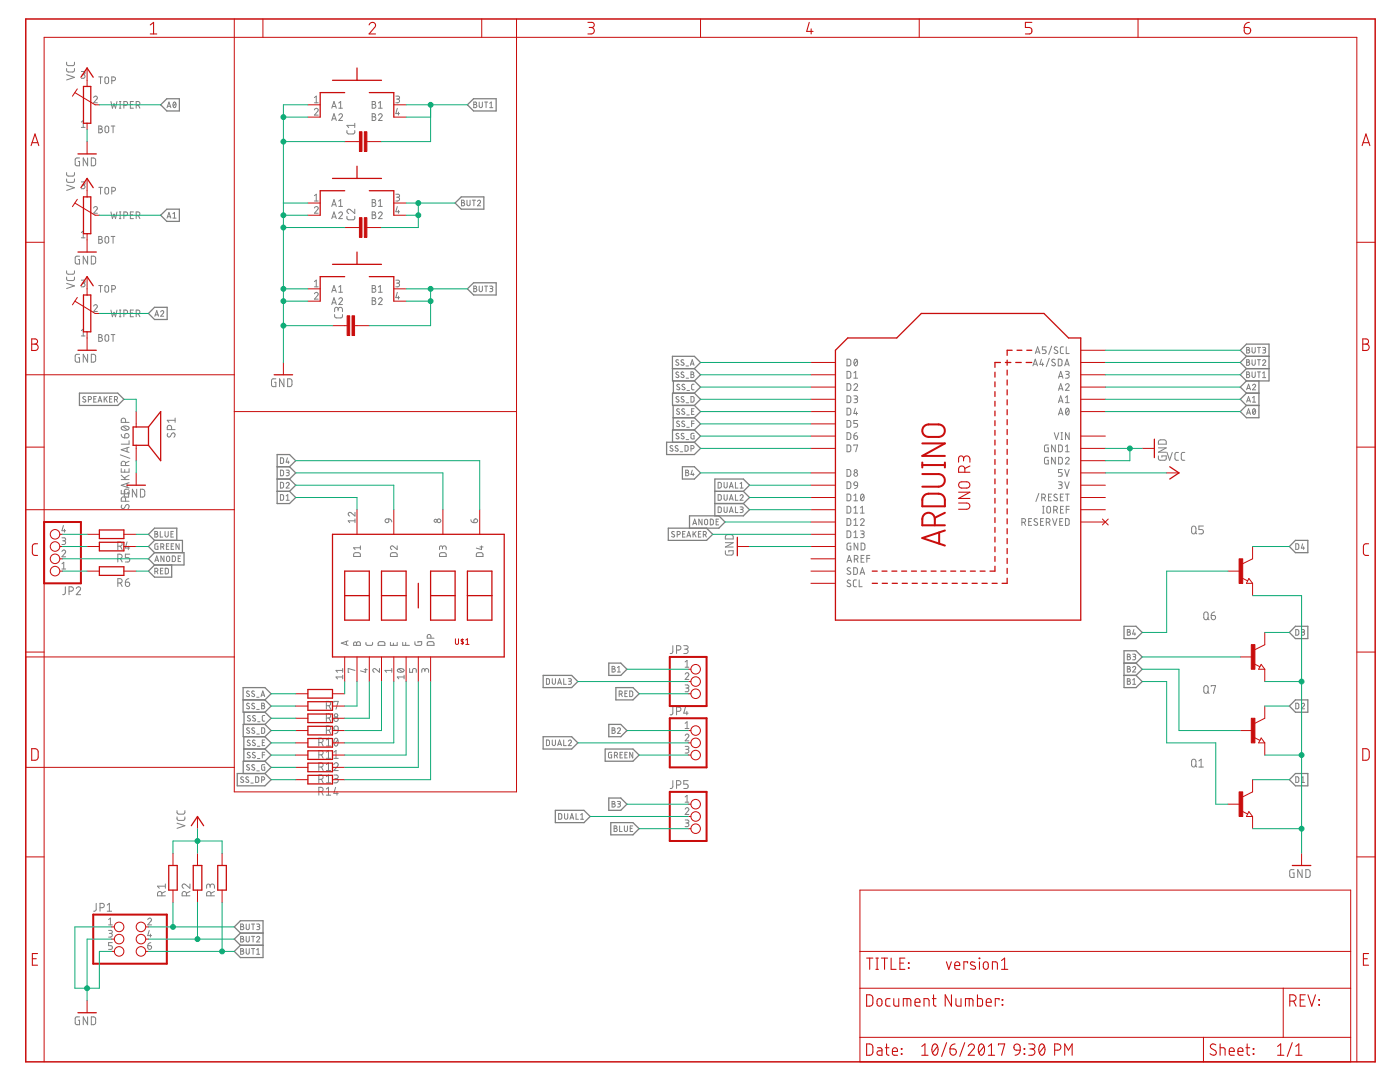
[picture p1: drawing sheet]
<svg xmlns="http://www.w3.org/2000/svg" width="279mm" height="216mm" viewBox="0 0 279 216" stroke-linecap="round" stroke-linejoin="round" font-family="sans-serif">
<g fill="none" stroke="#808080" stroke-width=".2">
<path d="M13.3 13.7v.4l.4 .3 .9-.1 .2-.2 .1-.4M13.3 12.4v.5l.4 .2h.9l.2-.2 .1-.5M13.3 14.9l1.6 .5-1.6 .6M16.2 14.3h.5l.3 .2-.2 .3-.4 .1M16.6 14.9a.37 .37 0 0 1 .4 .4 .37 .37 0 0 1-.4 .3h-.4M18.7 19.5a.37 .37 0 0 1 .5-.3 .37 .37 0 0 1 .1 .6l-.6 .7h.7M19.7 15.3h.7M20.1 15.3v1.4M21 15.5l.3-.2 .3 .2 .1 .8a.37 .37 0 0 1-.4 .4 .37 .37 0 0 1-.4-.4zM22.3 16.1h.4a.38 .38 0 0 0 .4-.4 .38 .38 0 0 0-.4-.4h-.4v1.4M62.8 19.5l.3-.3v1.3M79 19.2h.6l.1 .2-.1 .3-.5 .1"/>
<path d="M79.4 19.8a.37 .37 0 0 1 .3 .3 .37 .37 0 0 1-.3 .4h-.4M13.3 35.7v.5l.4 .2h.9l.2-.2 .1-.5M13.3 34.4v.5l.4 .2h.9l.2-.2 .1-.5M13.3 36.9l1.6 .6-1.6 .5M15.9 31.5h-.7l-.2 .2v1l.2 .4h.7v-.9h-.3M16.2 36.3h.5l.3 .2-.2 .4h-.4M16.2 24.4l.4-.3v1.3M16.2 25.4h.8M16.6 36.9a.37 .37 0 0 1 .4 .4 .37 .37 0 0 1-.4 .4h-.4M17.5 31.5v1.6l-.9-1.6v1.6M18.2 31.5l.6 .1 .3 .2v1l-.3 .3h-.6zM19.7 25.1l.6 .2 .1 .2-.3 .2a.38 .38 0 0 1 .3 .4 .38 .38 0 0 1-.3 .4h-.4z"/>
<path d="M19.7 25.7h.4M19.7 37.4h.7M20.1 37.4v1.3M21 37.5l.3-.1 .3 .1 .1 .9a.37 .37 0 0 1-.4 .3 .37 .37 0 0 1-.4-.3zM21.1 25.3l.2-.2 .3 .2 .1 .8a.37 .37 0 0 1-.4 .4 .37 .37 0 0 1-.3-.4zM22.1 20.3l.3 1.3 .4-.9 .3 .9 .2-1.3M22.2 25.1h.7M22.3 38.1h.4a.38 .38 0 0 0 .4-.3 .38 .38 0 0 0-.4-.4h-.4v1.3M22.6 25.1v1.4M23.8 21.6h.3M23.8 20.3h.3M24 20.3v1.3"/>
<path d="M24.7 21h.4a.37 .37 0 0 0 .4-.4 .37 .37 0 0 0-.4-.3h-.4v1.3M26 20.8h.5M26.6 20.3h-.6v1.3h.6M27.2 21h.3a.37 .37 0 0 0 .4-.4 .37 .37 0 0 0-.4-.3h-.3v1.3M27.6 21l.3 .6M33.3 21.5l.4-1.1 .4 1.1M33.4 21.2h.6M34.6 20.4h.2a.6 .6 0 0 1 .3 .5 .6 .6 0 0 1-.4 .6l-.2-.6zM35.1 20.6l-.5 .6M62.8 21.9a.37 .37 0 0 1 .5-.3 .37 .37 0 0 1 .1 .6l-.6 .8h.7M62.8 20.5h.7M62.8 39.1l.3-.3v1.3"/>
<path d="M66.2 24l.5-1.3 .4 1.3M66.2 21.6l.5-1.3 .4 1.3M66.3 23.7h.7M66.3 21.3h.7M67.6 23a.37 .37 0 0 1 .5-.3 .37 .37 0 0 1 .1 .6l-.6 .7h.7M67.6 21.6h.7M67.6 20.6l.4-.3v1.3M69.2 26l.1 .5 .3 .2h1l.2-.2v-.5M70.8 24.6v.9M70.8 25h-1.6l.4 .5M74.3 20.3l.6 .1v.3l-.2 .1a.37 .37 0 0 1 .3 .4 .37 .37 0 0 1-.3 .4h-.4zM74.3 22.7l.6 .1v.4l-.2 .1a.37 .37 0 0 1 .3 .4 .37 .37 0 0 1-.3 .3h-.4z"/>
<path d="M74.3 39.8l.6 .1v.4l-.2 .1a.38 .38 0 0 1 .3 .4 .38 .38 0 0 1-.3 .4h-.4zM74.3 20.8h.4M74.3 23.3h.4M75.5 23a.37 .37 0 0 1 .6-.3 .37 .37 0 0 1 .1 .6l-.7 .7h.8M75.5 21.6h.8M75.5 20.6l.4-.3v1.3M79 38.8h.6l.1 .2-.1 .3h-.5M79.3 21.6l-.3 1.1h.7M79.4 39.3a.38 .38 0 0 1 .3 .4 .38 .38 0 0 1-.3 .4h-.4M79.5 22.4v.6M92.1 39.9l.4 .1 .2 .1-.3 .3 .3 .3-.1 .3-.5 .1zM93.2 39.9v1l.2 .2 .4-.2v-1"/>
<path d="M94.3 39.9h.6M94.6 20.4h.5v.4h-.2l.3 .3-.2 .4h-.4zM94.6 20.8h.3M94.6 39.9v1.2M95.6 20.4v.8l.3 .3 .3-.2 .1-.9M96.7 20.4h.6M97 20.4v1.1M97.7 21.5h.7M97.7 20.6l.3-.2v1.1M13.3 55.3v.5l.4 .2h.9l.2-.2 .1-.5M13.3 54v.5l.4 .2h.9l.2-.2 .1-.5M13.3 56.5l1.6 .5-1.6 .6"/>
<path d="M15.9 51.1h-.7l-.2 .2v1l.2 .3 .7 .1v-.9h-.3M16.2 55.9h.6l.2 .2-.2 .4h-.4M16.2 46.4l.4-.3v1.4M16.2 47.5h.8M16.6 56.5a.37 .37 0 0 1 .4 .4 .37 .37 0 0 1-.4 .3h-.4M17.5 51.1v1.6l-.9-1.6v1.6M18.2 51.1h.6l.3 .3v1l-.3 .2-.6 .1zM18.7 41.5a.37 .37 0 0 1 .5-.3 .37 .37 0 0 1 .1 .6l-.6 .7h.7M19.7 47.2l.6 .1 .1 .2-.3 .3a.38 .38 0 0 1 .3 .4 .38 .38 0 0 1-.3 .3h-.4zM19.7 47.8h.4M19.7 57h.7M20.1 57v1.3"/>
<path d="M21 57.1l.4-.1 .3 .2v.7a.37 .37 0 0 1-.4 .4 .37 .37 0 0 1-.4-.4zM21.1 47.3l.2-.1 .3 .1 .1 .9a.37 .37 0 0 1-.4 .3 .37 .37 0 0 1-.3-.3zM22.1 42.3l.3 1.3 .4-.9 .3 .9 .2-1.3M22.2 47.2h.7M22.3 57.7h.4a.37 .37 0 0 0 .4-.3 .37 .37 0 0 0-.4-.4h-.4v1.3M22.6 47.2v1.3M23.8 43.6h.3M23.8 42.3h.3M24 42.3v1.3M24.7 43h.4a.37 .37 0 0 0 .4-.3 .37 .37 0 0 0-.4-.4h-.4v1.3M26 42.9h.5M26.6 42.3h-.6v1.3h.6"/>
<path d="M27.2 43h.3a.37 .37 0 0 0 .4-.3 .37 .37 0 0 0-.4-.4h-.3v1.3M27.6 43l.3 .6M33.3 43.5l.4-1.1 .4 1.1M33.4 43.2h.6M34.5 42.7l.3-.3v1.1M34.5 43.5h.6M62.8 41.5a.37 .37 0 0 1 .5-.3 .37 .37 0 0 1 .1 .6l-.6 .7h.7M62.8 58.6a.37 .37 0 0 1 .5-.2 .37 .37 0 0 1 .1 .5l-.6 .8h.7M62.8 57.2h.7M62.8 56.2l.3-.3v1.3M62.8 40.1h.7M66.2 43.6l.5-1.3 .4 1.3"/>
<path d="M66.2 41.2l.5-1.4 .4 1.4M66.2 58.3l.5-1.3 .4 1.3M66.3 43.3h.7M66.3 40.9h.7M66.3 58h.7M67.6 42.6a.37 .37 0 0 1 .5-.3 .37 .37 0 0 1 .1 .6l-.6 .7h.7M67.6 59.7a.37 .37 0 0 1 .5-.3 .37 .37 0 0 1 .1 .6l-.6 .8h.7M67.6 40.1l.4-.3v1.4M67.6 57.3l.4-.3v1.3M67.6 41.2h.7M67.6 58.3h.7M69.2 43.2l.1 .4 .3 .3 1-.1 .2-.2v-.4"/>
<path d="M70.8 41.7v.9l-.9-.7a.43 .43 0 0 0-.6 .1 .43 .43 0 0 0 .3 .6M74.3 42.3l.6 .1v.4l-.2 .1a.37 .37 0 0 1 .3 .4 .37 .37 0 0 1-.3 .3h-.4zM74.3 57l.6 .1v.3l-.2 .2a.37 .37 0 0 1 .3 .3 .37 .37 0 0 1-.3 .4h-.4zM74.3 59.4l.6 .1v.4l-.2 .1a.38 .38 0 0 1 .3 .4 .38 .38 0 0 1-.3 .4h-.4zM74.3 42.9h.4M74.3 40.4h.4M74.3 57.6h.4M75.5 42.6a.37 .37 0 0 1 .5-.3 .37 .37 0 0 1 .2 .6l-.7 .7h.8M75.5 59.7a.37 .37 0 0 1 .5-.3 .37 .37 0 0 1 .2 .6l-.7 .8h.8M75.5 40.1l.4-.3v1.4M75.5 57.3l.4-.3v1.3M75.5 41.2h.8"/>
<path d="M75.5 58.3h.8M79 55.9h.6l.1 .2-.1 .4h-.5M79.3 41.2l-.3 1h.7M79.3 58.3l-.3 1.1h.7M79.4 56.5a.37 .37 0 0 1 .3 .4 .37 .37 0 0 1-.3 .3h-.4M79.5 42v.5M79.5 59.1v.6M92.1 40.4h.3M94.6 57.1l.5 .1v.3l-.2 .1 .3 .2-.2 .4h-.4zM94.6 57.6h.3M95.3 40.2a.31 .31 0 0 1 .4-.2 .31 .31 0 0 1 .1 .4l-.5 .7h.6M95.6 57.1v.8l.3 .3 .3-.2 .1-.9"/>
<path d="M96.7 57.1h.6M97 57.1v1.1M97.7 57.1h.5l.2 .2-.2 .3h-.3M98 57.6l.3 .1v.4l-.6 .1M15.9 70.7h-.7l-.2 .2v1.2l.2 .1 .7 .1v-.9h-.3M16.2 66l.4-.3v1.3M16.2 67h.8M17.1 79.2l-.4-.1-.2 .3 .5 .4a.31 .31 0 0 1 0 .5 .31 .31 0 0 1-.5-.2M17.5 70.7v1.6l-.9-1.6v1.6M17.6 79.7l.6-.1v-.4l-.6-.1v1.1M18.2 70.7h.6l.3 .3v1l-.3 .2-.6 .1zM18.7 61.1a.37 .37 0 0 1 .5-.3 .37 .37 0 0 1 .1 .6l-.6 .7h.7"/>
<path d="M18.7 79.6h.4M19.2 79.1h-.5v1.1h.5M19.7 80h.5M19.7 66.8l.6 .1v.3l-.2 .2a.38 .38 0 0 1 .3 .3 .38 .38 0 0 1-.3 .4h-.4zM19.7 67.4h.4M20.8 79.1v1.1M21 79.5l.4 .7M21.1 66.9l.2-.1 .3 .1 .1 .8a.37 .37 0 0 1-.4 .4 .37 .37 0 0 1-.3-.4zM21.4 79.1l-.6 .7M21.9 79.6h.3M22.1 61.9l.3 1.3 .4-.9 .3 .9 .2-1.3M22.2 66.8h.7"/>
<path d="M22.4 79.1h-.5v1.1h.5M22.6 66.8v1.3M22.8 79.7l.6-.1v-.4l-.6-.1v1.1M23.2 79.7l.3 .5M23.8 63.2h.3M23.8 61.9h.3M24 61.9v1.3M24.7 62.6h.4a.37 .37 0 0 0 .4-.4 .37 .37 0 0 0-.4-.3h-.4v1.3M26 62.5h.5M26.6 61.9h-.6v1.3h.6M27.2 62.6h.3a.37 .37 0 0 0 .4-.4 .37 .37 0 0 0-.4-.3h-.3v1.3M27.6 62.6l.3 .6"/>
<path d="M30.9 63.1l.4-1.1 .3 1.1M31 62.8h.6M32.1 62.2a.31 .31 0 0 1 .4-.2 .31 .31 0 0 1 .1 .5l-.5 .6h.6M55.1 75.6h-.7l-.2 .2v1l.2 .3 .7 .1v-.9h-.3M56.7 75.6v1.6l-.9-1.6v1.6M57.4 75.6h.6l.2 .3 .1 .8-.3 .4-.6 .1zM66.2 60.8l.5-1.4 .4 1.4M66.3 60.4h.7M66.8 62.8l.1 .6h.2h1.2v-.6M67.5 61.7a.43 .43 0 0 1 .4-.4 .43 .43 0 0 1 .4 .4v.5M67.5 62v-.5l-.4-.2-.3 .2v.7M74.3 60h.4"/>
<path d="M135.4 71.9l-.4-.1-.1 .2 .5 .4a.31 .31 0 0 1-.1 .5 .31 .31 0 0 1-.4-.2M135.4 74.3l-.3-.1-.2 .3 .5 .4a.31 .31 0 0 1-.1 .5 .31 .31 0 0 1-.4-.2M135.4 79.2l-.3-.1-.2 .3 .5 .4a.3 .3 0 0 1-.1 .5 .3 .3 0 0 1-.4-.2M135.6 76.8l-.4-.1-.1 .2 .5 .4a.28 .28 0 0 1 0 .4 .28 .28 0 0 1-.4 0l-.2-.1M136.5 71.9l-.4-.1-.2 .2 .5 .4a.31 .31 0 0 1-.1 .5 .31 .31 0 0 1-.4-.2M136.5 74.3l-.4-.1-.2 .3 .5 .4a.28 .28 0 0 1 0 .4 .28 .28 0 0 1-.4 0l-.1-.1M136.5 79.2l-.4-.1-.1 .3 .4 .4a.31 .31 0 0 1 0 .5 .31 .31 0 0 1-.5-.2M136.7 76.8l-.4-.1-.2 .2 .6 .5a.32 .32 0 0 1-.2 .4 .32 .32 0 0 1-.4-.2M136.9 73h.5M136.9 75.5h.5M137.1 77.9h.5M137.8 72.9l.4-1.1 .3 1.1"/>
<path d="M137.9 72.6h.5M137.9 74.2l.5 .1v.3l-.2 .1 .3 .3-.2 .3-.4 .1zM137.9 79.1h.4l.2 .2v.8l-.2 .1h-.4zM137.9 74.7h.3M138.5 76.7h-.3l-.2 .2 .1 .8 .4 .1M169 71.7h.6l.2 .2v.7l-.2 .4h-.6zM169 74.1h.6l.2 .2v.8l-.2 .3-.6 .1zM169 76.6h.6l.2 .2v.7l-.2 .4h-.6zM169 79h.6l.2 .2v.8l-.2 .3h-.6zM170.4 76.9a.37 .37 0 0 1 .5-.3 .37 .37 0 0 1 .1 .6l-.6 .7h.8M170.4 79h.5l.3 .2-.2 .4h-.4M170.4 75.5h.8"/>
<path d="M170.4 74.4l.4-.3v1.4M170.6 71.8l.2-.1a.77 .77 0 0 1 0 1.3 .84 .84 0 0 1-.2-1.2zM170.8 79.6a.37 .37 0 0 1 .4 .4 .37 .37 0 0 1-.4 .3h-.4M171.1 72l-.6 .7M206.1 73l.5-1.3 .5 1.3M206.3 72.7h.6M206.6 70.5l.5-1.3 .4 1.3M206.8 70.2h.6M207.8 71.7l-.3 1h.8M208.1 72.4v.6M208.8 69.2h-.8v.6h.5a.38 .38 0 0 1 .3 .4 .38 .38 0 0 1-.3 .3h-.5M209.4 71.5l-.6 1.7"/>
<path d="M209.9 69.1l-.6 1.6M210.5 71.8l-.4-.1-.2 .3 .6 .5a.33 .33 0 0 1 0 .5 .33 .33 0 0 1-.5-.1l-.1-.1M211 69.3l-.4-.1-.2 .3 .6 .5a.34 .34 0 0 1 0 .5 .34 .34 0 0 1-.5 0l-.1-.1M211.2 71.7h.5l.2 .2v.9l-.2 .2h-.5zM211.2 75.5l.5-1.4 .4 1.4M211.2 77.9l.5-1.3 .4 1.3M211.3 75.1h.7M211.3 77.6h.7M212.2 69.2l-.4 .1-.2 .2v.9l.6 .1M212.5 73l.4-1.3 .5 1.3M212.6 72.7h.7M212.6 74.1h.5l.3 .2-.2 .4h-.4"/>
<path d="M212.6 76.9a.37 .37 0 0 1 .6-.3 .37 .37 0 0 1 .1 .6l-.7 .7h.8M212.6 79.3l.4-.3v1.3M212.8 69.2v1.3h.6M213 74.7a.38 .38 0 0 1 .4 .4 .38 .38 0 0 1-.4 .4h-.4M248.8 74.2l.5 .1v.3l-.2 .1 .3 .3-.2 .3-.4 .1zM248.8 71.8l.5 .1v.3l-.2 .1 .3 .2-.2 .4h-.4zM248.8 69.3l.5 .1v.3l-.2 .1 .3 .3-.2 .3h-.4zM248.8 72.3h.3M248.8 77.8l.4-1.1 .4 1.1M248.8 74.7h.3M248.8 69.8h.3M248.9 80h.5"/>
<path d="M248.9 77.5h.5M249.9 74.2v.8l.2 .3 .4-.1v-1M249.9 71.8v.8l.2 .3 .4-.2v-.9M249.9 69.3v.8l.2 .3 .4-.1v-1M250 76.9a.31 .31 0 0 1 .4-.2 .31 .31 0 0 1 .1 .5l-.5 .6h.6M250 79.4l.3-.3v1.1M251 74.2h.6M251 71.8h.6M251 69.3h.6M251.2 69.3v1.1M251.2 71.8v1.1M251.2 74.2v1.2"/>
<path d="M252 72a.31 .31 0 0 1 .4-.2 .31 .31 0 0 1 .1 .5l-.5 .6h.6M252 69.3h.5l.1 .2-.1 .3h-.4M252 75.4h.6M252 74.5l.3-.3v1.2M252.3 69.8l.2 .1v.4l-.5 .1M19.6 80.2l.3-1.1 .4 1.1M24 90.8l1.9 .7M24.2 86.7a.67 .67 0 0 0 .7 .7M24.2 93.5v.7h1.6v-.7M24.2 97.8v.7h1.6v-.7M24.2 95.7h1.6M24.2 94.8l.9 .9"/>
<path d="M24.3 85.2a.97 .97 0 0 1 1.5 .2 .91 .91 0 0 1-1.6 0zM24.5 85.1l.9 .7M24.9 93.7v.5M24.9 98v.5M25 86.6a.44 .44 0 0 1 .7 .2 .44 .44 0 0 1-.4 .6h-.4zM25.1 92.9v-.4a.43 .43 0 0 0-.5-.5 .43 .43 0 0 0-.4 .5v.4h1.6M25.1 84.3v-.4a.43 .43 0 0 0-.5-.5 .43 .43 0 0 0-.4 .5v.4h1.6M25.4 89.4v.7M25.4 96.4v.8M25.7 97.6h-.7l-.2 .2v1l.2 .4h.7v-.9h-.3M25.8 87.9v.7h-1.6M25.8 96.3l-1.6 .5 1.6 .6"/>
<path d="M25.8 94.8l-1 .6M25.8 92l-.7 .4M25.8 89.2l-1.6 .5 1.6 .6M27.3 97.6v1.6l-.9-1.6v1.6M28 97.6l.6 .1 .3 .2v.9l-.3 .4h-.6zM33.5 86.5l-.1 .5 .3 .2 .3-.1 .3-.5a.39 .39 0 0 1 .6-.1 .39 .39 0 0 1-.1 .6l-.1 .1M34.2 85.7v-.4a.43 .43 0 0 0-.4-.4 .43 .43 0 0 0-.4 .4v.4h1.5M34.9 83.9h-1.5l.3 .4M34.9 83.4v.9M56 93.8h.4l.2 .2v.7l-.2 .2h-.4zM56 91.4h.4l.2 .1v.8l-.2 .2h-.4zM56 96.2l.4 .1 .2 .1v.7l-.2 .2-.4 .1z"/>
<path d="M56 98.7h.4l.2 .2v.7l-.2 .2h-.4zM57.1 93.8h.5l.1 .2-.1 .3h-.4M57.1 96.5a.31 .31 0 0 1 .4-.2 .31 .31 0 0 1 .1 .5l-.5 .6h.6M57.1 99l.3-.3v1.1M57.1 99.8h.6M57.4 91.4l-.3 .8h.6M57.4 94.3l.3 .1v.3l-.1 .2h-.5M57.6 92v.5M134.3 89a.28 .28 0 0 0-.5-.1 .28 .28 0 0 0 .1 .5l.3 .2a.31 .31 0 0 1-.1 .4 .31 .31 0 0 1-.4-.1M135.3 89l-.4-.1-.2 .3 .5 .4a.31 .31 0 0 1 0 .4 .31 .31 0 0 1-.5-.1M135.4 86.6l-.3-.1-.2 .2 .5 .4a.27 .27 0 0 1 0 .4 .27 .27 0 0 1-.4 0l-.1-.1M135.6 81.7a.28 .28 0 0 0-.5-.1 .28 .28 0 0 0 .1 .4l.3 .2a.28 .28 0 0 1 .1 .4 .28 .28 0 0 1-.5 0l-.1-.1"/>
<path d="M135.6 84.1l-.4-.1-.2 .3 .5 .4a.28 .28 0 0 1 .1 .4 .28 .28 0 0 1-.5 0l-.1-.1M135.7 90.1h.5M136.5 86.6l-.4-.1-.1 .2 .4 .4a.3 .3 0 0 1 0 .5 .3 .3 0 0 1-.5-.2M136.6 81.7l-.4-.1-.1 .2 .4 .4a.31 .31 0 0 1 0 .5 .31 .31 0 0 1-.5-.2M136.6 84.1l-.4-.1-.1 .3 .5 .5a.32 .32 0 0 1-.2 .3 .32 .32 0 0 1-.4-.1M136.7 88.9h.4l.2 .2v.7l-.3 .2h-.3zM136.8 93.8h.5l.1 .2-.2 .3 .3 .3-.2 .3h-.5zM136.8 94.3h.4M136.9 87.7h.5M136.9 80.4h.5M137.1 82.8h.5M137.1 85.3h.5"/>
<path d="M137.9 89.5l.6-.1v-.4l-.6-.1v1.1M138 84.5h.5M138 82.1h.4M138.2 93.8l-.3 .9h.6M138.3 94.4v.5M138.5 86.5l-.6 .1v.7l.1 .3h.5v-.6h-.2M138.5 81.6h-.5v1.1h.5M138.5 84h-.5v1.1M143.3 96.2l.5 .1 .1 .1 .1 .7-.2 .2-.5 .1zM143.3 98.7h.5l.1 .2v.7l-.1 .2h-.5zM144.5 96.2v1l.2 .2 .4-.2v-1M144.5 98.7v1l.2 .1 .4-.1v-1"/>
<path d="M145.6 97.4l.3-1.2 .4 1.2M145.6 99.8l.3-1.1 .4 1.1M145.7 97.1h.5M145.7 99.5h.5M146.8 96.2v1.2h.5M146.8 98.7v1.1h.5M147.7 99a.31 .31 0 0 1 .4-.3 .31 .31 0 0 1 .1 .5l-.5 .6h.6M147.7 97.4h.6M147.7 96.5l.3-.3v1.2M169 81.4l.6 .1 .2 .2v.7l-.2 .4h-.6zM169 83.9h.6l.2 .2v.8l-.2 .3h-.6zM169 86.3l.6 .1 .2 .2v.7l-.2 .4h-.6z"/>
<path d="M169 88.8h.6l.2 .2v.8l-.2 .3h-.6zM169 93.7h.6l.2 .2v.8l-.2 .3h-.6zM169 96.1l.6 .1 .2 .2v.7l-.2 .4h-.6zM169 98.6h.6l.2 .2v.8l-.2 .3h-.6zM170.4 87h.5a.37 .37 0 0 1 .3 .4 .37 .37 0 0 1-.4 .3 .37 .37 0 0 1-.4-.4zM170.4 98.9l.4-.3v1.3M170.4 88.9v-.1h.8l-.4 1.3M170.4 99.9h.8M170.5 96.2l.3-.1 .2 .1 .2 .7-.7-.1zM170.7 81.4l-.3 1.1h.8M170.9 82.2v.6M171 86.3l-.5 .3-.1 .4"/>
<path d="M171.2 83.9h-.8v.6h.5a.38 .38 0 0 1 .3 .4 .38 .38 0 0 1-.3 .3h-.5M171.2 96.9l-.2 .3-.4 .3M171.9 98.7l.2-.1a.8 .8 0 0 1 0 1.3 .82 .82 0 0 1-.2-1.2zM172.4 98.9l-.6 .7M207.3 98.4l-.6 1.7M207.9 99.3h.4a.37 .37 0 0 0 .3-.3 .37 .37 0 0 0-.3-.4h-.4v1.3M208.3 99.3l.3 .6M209.2 88.8l-.7 .1-.1 1 .2 .2h.6v-.7h-.2M209.2 91.2l-.7 .2-.1 .9 .2 .3h.6v-.8h-.2M209.3 99.2h.4M209.8 98.6h-.5v1.3h.5M210.4 86.3l.4 1.4 .5-1.4"/>
<path d="M210.6 88.8v1.3l-.7-1.3v1.3M210.6 91.2v1.4l-.7-1.4v1.4M211 98.7l-.5-.1-.2 .3 .6 .5a.33 .33 0 0 1 0 .5 .33 .33 0 0 1-.5-.1h-.1M211.2 96.1h.5l.3 .3-.2 .3h-.4M211.2 80.3l.5-1.3 .4 1.3M211.2 82.8l.5-1.4 .4 1.4M211.3 88.8h.5l.2 .2v.8l-.2 .3h-.5zM211.3 91.2l.5 .1 .2 .2v.7l-.2 .4h-.5zM211.3 80h.7M211.3 82.5h.7M211.6 96.7a.38 .38 0 0 1 .4 .4 .38 .38 0 0 1-.4 .4h-.4M211.6 99.2h.5"/>
<path d="M211.8 86.3h.2M211.8 87.7h.2M211.9 86.3v1.4M212 93.7h-.8v.6h.5a.38 .38 0 0 1 .3 .4 .38 .38 0 0 1-.3 .3h-.5M212.2 98.6h-.6v1.3h.6M212.5 93.7l.4 1.3 .5-1.3M212.5 96.1l.4 1.4 .5-1.4M212.6 91.5a.37 .37 0 0 1 .6-.2 .37 .37 0 0 1 .1 .5l-.7 .8h.8M212.6 80.3h.8M212.6 90.1h.8M212.6 98.6h.8M212.6 89.1l.4-.3v1.3"/>
<path d="M212.8 81.5l.2-.1a.79 .79 0 0 1 0 1.4 .86 .86 0 0 1-.2-1.3zM213 98.6v1.3M213.3 81.7l-.6 .8M213.4 86.3v1.4l-.8-1.4v1.4M231.2 91v.5l.2 .3h1l.3-.2v-.6h-.8v.2M231.2 89.4h1.5l-1.5 .8h1.5M231.3 87.9l.3-.1h.9l.2 .2v.6h-1.5zM232.9 90.3l.5 1.5 .6-1.5M235.2 90.3h-.5l-.2 .3v1l.2 .2h.5M236.5 90.3h-.5l-.2 .3v1l.2 .2h.5M248.8 82.7l.4-1.1 .4 1.1M248.8 80.2l.4-1.1 .4 1.1"/>
<path d="M248.9 82.4h.5M250 80.2h.6M250.2 81.6a.57 .57 0 0 1 .4 .5 .57 .57 0 0 1-.4 .6 .82 .82 0 0 1 0-1.1zM250.5 81.8l-.5 .6M12.4 110a.37 .37 0 0 1 .5-.2 .37 .37 0 0 1 .1 .5l-.6 .8h.7M12.4 107.3h.5l.2 .2-.2 .4h-.4M12.4 112.5l.3-.3v1.3M12.4 113.5h.7M12.7 104.9l-.3 1h.7M12.7 107.9a.37 .37 0 0 1 .4 .4 .37 .37 0 0 1-.4 .3h-.3M12.9 105.6v.6M13 117.1v1.3l-.5 .3"/>
<path d="M13.8 118h.4a.43 .43 0 0 0 .4-.5 .43 .43 0 0 0-.4-.4h-.4v1.6M15.2 117.4a.43 .43 0 0 1 .6-.3 .43 .43 0 0 1 .2 .7l-.8 .9h.9M23.5 109h.4a.43 .43 0 0 0 .5-.4 .43 .43 0 0 0-.5-.5h-.4v1.6M23.5 111.4h.4a.43 .43 0 0 0 .5-.4 .43 .43 0 0 0-.5-.4h-.4v1.5M23.5 116.3h.4a.43 .43 0 0 0 .5-.4 .43 .43 0 0 0-.5-.4h-.4v1.5M24 109l.4 .7M24 111.4l.4 .7M24 116.3l.4 .7M24.3 100.8a.4 .4 0 0 0-.1 .5 .4 .4 0 0 0 .6 .1l.4-.6a.43 .43 0 0 1 .6 .1 .43 .43 0 0 1-.3 .6M25 116.2h.5a.43 .43 0 0 1 .4 .4 .43 .43 0 0 1-.5 .4 .43 .43 0 0 1-.4-.4zM25.1 100v-.4a.43 .43 0 0 0-.5-.5 .43 .43 0 0 0-.4 .5v.4h1.6M25.4 108.1l-.4 1.2h.9"/>
<path d="M25.6 109v.7M25.7 115.5l-.6 .3-.1 .4M25.9 110.6h-.9v.7h.5a.44 .44 0 0 1 .4 .4 .44 .44 0 0 1-.4 .4h-.5M30.9 114l.6-.1v-.3l-.2-.2h-.4v1.1M30.9 106l.5 .1v.3l-.2 .2 .3 .2-.2 .3-.4 .1zM30.9 112.1l.4-1.2 .3 1.2M30.9 106.6h.3M31 111.8h.6M31.3 114l.2 .5M31.5 108.5l-.6 .1v.8l.2 .2h.4v-.6h-.2M32 106v1.2h.5M32 113.9h.4"/>
<path d="M32.1 109.1l.5-.1v-.4l-.5-.1v1.1M32.4 109.1l.3 .5M32.5 113.4h-.5v1.1h.5M32.7 110.9v1.2l-.6-1.2v1.2M32.9 106v.8l.3 .4 .3-.2 .1-1M33 113.4h.4l.2 .2v.7l-.2 .2h-.4zM33.2 109h.4M33.4 111h.2l.3 .3v.5l-.3 .3-.2-.1-.2-.2zM33.7 108.5h-.5v1.1h.5M34.1 106.6h.4M34.2 109h.3M34.4 110.9l.4 .1 .2 .1v.7l-.2 .2-.4 .1z"/>
<path d="M34.6 106h-.5v1.2h.5M34.7 108.5h-.5v1.1h.5M35.6 111.4h.3M35.8 108.5v1.1l-.7-1.1v1.1M36 110.9h-.4v1.2h.4M70.7 110.4l.3-.1 .8 .1 .1 .6h-1.3zM70.8 102.2v.8l-.7-.7a.37 .37 0 0 0-.6 .1 .37 .37 0 0 0 .3 .6M70.8 103.9h-1.3l.3 .4M70.8 103.5v.8M71.9 108.9v.8M71.9 109.3h-1.3l.3 .4M76.9 103.7l.7-.2v.5a.38 .38 0 0 1-.5 .2 .38 .38 0 0 1-.2-.5z"/>
<path d="M77.6 103.5l.3 .2 .3 .4M78 110.4l.3-.1 .9 .1 .1 .6h-1.4zM79.3 108.9v.8l-.8-.7a.37 .37 0 0 0-.6 .1 .37 .37 0 0 0 .3 .6M87.8 110.4l1-.1 .2 .2v.5h-1.3zM88.3 109.3a.37 .37 0 0 1 .4-.4 .37 .37 0 0 1 .3 .4v.4M88.3 109.5v-.4l-.4-.2-.2 .2v.6M94 103.7l.1 .4 .5 .2M94.7 103.6a.38 .38 0 0 1 .6 .2 .38 .38 0 0 1-.3 .5h-.4zM95.2 110.4l1-.1 .2 .2v.5h-1.3zM95.8 109.1h.6M96.1 108.9v.8l-1-.3M134.6 106.1h-.4l-.2 .2 .6 .5a.32 .32 0 0 1-.2 .4 .32 .32 0 0 1-.4-.2"/>
<path d="M135.1 106.7l.6-.1 .1-.3-.2-.2-.5-.1v1.2M136.2 106.6h.4M136.7 106h-.5v1.2h.5M137.1 107.2l.4-1.2 .3 1.2M137.2 106.9h.5M138.3 104.7l.3-1.1 .4 1.1M138.3 106v1.2M138.4 104.4h.5M138.6 106.5l.3 .7M138.9 106l-.6 .7M139.4 106.6h.4M139.9 106h-.5v1.2h.5"/>
<path d="M140.1 103.6v1.1l-.6-1.1v1.1M140.4 106.7l.5-.1 .1-.3-.2-.2-.4-.1v1.2M140.7 103.7l.3-.1 .2 .2v.7l-.2 .2-.4-.2zM140.7 106.7l.3 .5M141.8 103.6h.4l.1 .2v.7l-.3 .2h-.2zM142.9 104.1h.4M143.3 101.2h.5l.1 .1v.8l-.1 .2h-.5zM143.4 103.6h-.5v1.1h.5M144.5 101.2v.9l.2 .2 .4-.2v-.9M144.8 109.9v.5l.2 .3 1 .1 .3-.2v-.7h-.8v.3M144.8 108.3h1.5l-1.5 .9h1.5M144.9 106.8l.3-.1h.9l.2 .3v.5h-1.5z"/>
<path d="M145.6 102.3l.3-1.1 .4 1.1M145.7 102h.5M146.8 101.2v1.1h.5M147.7 101.2h.5l.1 .1-.1 .3h-.4M148 101.6l.3 .2v.2l-.2 .2-.4 .1M169 101l.6 .1 .2 .2v.7l-.2 .4h-.6zM169 103.5h.6l.2 .2v.8l-.2 .3h-.6zM169 105.9l.6 .1 .2 .2v.7l-.2 .4h-.6zM169 112.2l.5-1.4 .4 1.4M169.2 111.8h.6M169.7 115.8l-.4-.1-.2 .3 .6 .5a.34 .34 0 0 1 0 .5 .34 .34 0 0 1-.5 0l-.2-.1M169.7 113.4l-.4-.1-.2 .3 .6 .5a.34 .34 0 0 1 0 .5 .34 .34 0 0 1-.5-.1l-.2-.1"/>
<path d="M169.8 108.4l-.7 .1-.1 .9 .2 .3h.6v-.7h-.2M170.4 113.3h.5l.2 .2v.9l-.2 .2h-.5zM170.4 101.3l.4-.3v1.4M170.4 103.8l.4-.3v1.3M170.4 106.2l.4-.3v1.4M170.4 102.4h.8M170.4 104.8h.8M170.4 107.3h.8M170.5 111.6h.4a.37 .37 0 0 0 .3-.4 .37 .37 0 0 0-.3-.4h-.4v1.4M170.9 115.7l-.4 .1-.2 .2v.9l.2 .2h.4M170.9 111.6l.3 .6M171.2 108.4v1.3l-.7-1.3v1.3"/>
<path d="M171.5 115.7v1.4h.6M171.6 114.6l.5-1.3 .5 1.3M171.7 103.8a.37 .37 0 0 1 .5-.3 .37 .37 0 0 1 .2 .6l-.7 .7h.8M171.7 105.9l.6 .1 .2 .2-.2 .3h-.4M171.7 102.4h.8M171.7 101.3l.4-.3v1.4M171.8 114.3h.6M171.9 108.4h.5l.2 .2v.7l-.2 .4h-.5zM171.9 111.4h.4M172.1 106.5a.37 .37 0 0 1 .4 .4 .37 .37 0 0 1-.4 .4h-.4M172.4 110.8h-.5v1.4h.5M173 111.4h.6"/>
<path d="M173.6 110.8h-.6v1.4M203.9 104.2h.4a.37 .37 0 0 0 .4-.3 .37 .37 0 0 0-.4-.4h-.4v1.3M204.4 104.2l.3 .6M205.3 104.1h.4M205.9 103.5h-.6v1.3h.6M207 103.6l-.4-.1-.2 .3 .1 .3 .4 .2a.38 .38 0 0 1 0 .6 .38 .38 0 0 1-.6-.3M207.7 104.1h.4M208.1 101h.3M208.1 102.4h.3M208.2 101v1.4M208.3 103.5h-.6v1.3h.6M208.8 104.2h.4a.37 .37 0 0 0 .4-.3 .37 .37 0 0 0-.4-.4h-.4v1.3"/>
<path d="M209 101.2l.3-.2 .3 .3 .1 .7a.37 .37 0 0 1-.4 .4 .37 .37 0 0 1-.4-.4zM209.3 104.2l.3 .6M210.1 103.5l.4 1.3 .4-1.3M210.3 101.8h.4a.38 .38 0 0 0 .3-.4 .38 .38 0 0 0-.3-.4h-.4v1.4M210.7 101.8l.3 .6M211.5 104.1h.4M211.6 101.6h.5M212.1 103.5h-.6v1.3h.6M212.2 101h-.6v1.4h.6M212.6 103.5h.5l.3 .2v.9l-.3 .2h-.5zM212.8 101.6h.6M213.4 101h-.6v1.4"/>
<path d="M237.9 105.1l.3-.1 .3 .1 .2 1a.43 .43 0 0 1-.5 .4 .43 .43 0 0 1-.4-.4zM238.5 106.2l.3 .3M240.2 105h-.9v.7h.5a.44 .44 0 0 1 .4 .4 .44 .44 0 0 1-.4 .4h-.5M258.6 108.5h.4l.2 .2v.7l-.2 .2h-.4zM260 108.5l-.3 .9h.6M260.2 109.1v.5M49.7 138l-.3-.1-.2 .1v.2l.5 .3a.3 .3 0 0 1-.1 .5 .3 .3 0 0 1-.4-.2M50.8 138l-.4-.1-.2 .2 .5 .4a.27 .27 0 0 1 0 .5 .27 .27 0 0 1-.4-.1l-.1-.1M51.2 139.1h.5M52.1 139l.4-1.1 .3 1.1M52.2 138.7h.5M68.4 135.1h-1.3l.3 .4"/>
<path d="M68.4 133.4v.8M68.4 134.7v.8M68.4 133.8h-1.3l.3 .4M69.1 128v.7M69.5 127.9l-1.4 .4 1.4 .5M70.7 128.2l.2-.1 .3 .3a.38 .38 0 0 1 .3-.4 .38 .38 0 0 1 .4 .4v.4h-1.3zM70.8 133.8l-1.3-.4v.8h.1M71.2 128.4v.4M72.7 133.6h.6M73 133.4v.8l-1.1-.3M73 128.2l.1 .4 .2 .2h.9l.2-.6M75.6 128.1h1l.2 .1v.6h-1.3z"/>
<path d="M75.7 133.4v.8l-.7-.7a.37 .37 0 0 0-.6 .1 .37 .37 0 0 0 .3 .6M77.9 128.2v.6h1.4v-.6M78.2 133.8h-1.4l.3 .4M78.2 133.4v.8M78.5 128.3v.5M79.4 133.6a.73 .73 0 0 1 1.2 .3 .83 .83 0 0 1-1.3-.1zM79.6 133.5l.7 .6M80.4 128.2v.6h1.3M80.6 135.1h-1.3l.3 .4M80.6 134.7v.8M81 128.2v.6M81.7 133.4v.8h.6v-.5a.37 .37 0 0 1 .4-.3 .37 .37 0 0 1 .4 .3v.5"/>
<path d="M82.8 128v.5l.2 .2 .9 .1 .2-.2 .1-.6h-.8v.2M84.8 133.8a.37 .37 0 0 1 .4-.4 .37 .37 0 0 1 .3 .4v.4M84.8 134v-.4l-.4-.2-.2 .2v.6M85.4 128.1h1l.2 .1v.6h-1.3zM86 127.3v-.3a.37 .37 0 0 0-.4-.4 .37 .37 0 0 0-.3 .4v.3h1.3M109.1 135.4h.4l.1 .2v.8l-.1 .1h-.4zM110.2 135.4v.8l.3 .3 .3-.1v-1M111.3 136.5l.4-1.1 .4 1.1M111.4 136.3h.6M112.5 135.4v1.1h.5M113.4 135.4h.5l.1 .2-.1 .3h-.4M113.7 135.9l.3 .1v.4l-.6 .1"/>
<path d="M122.2 133h.4l.1 .2-.2 .3 .3 .2-.2 .4h-.4zM122.2 133.5h.3M123.2 134.1h.6M123.2 133.2l.3-.2v1.1M123.6 138.5l.5-.1v-.4l-.5-.1v1.1M124 138.5l.2 .5M124.7 138.4h.4M125.2 137.9h-.5v1.1h.5M125.7 137.9h.4l.2 .2v.7l-.2 .2h-.4zM134.3 128.8l-.1 1.4-.4 .2M135 129.7h.5a.43 .43 0 0 0 .4-.4 .43 .43 0 0 0-.4-.5h-.5v1.6M136.5 128.8l.6 .1 .2 .2-.2 .4h-.5"/>
<path d="M136.7 134.5a.37 .37 0 0 1 .6-.2 .37 .37 0 0 1 .1 .5l-.7 .8h.8M136.7 136.7h.5l.3 .2-.2 .3-.4 .1M136.7 132.1l.4-.3v1.3M136.7 133.1h.8M136.9 129.5a.43 .43 0 0 1 .4 .5 .43 .43 0 0 1-.4 .4h-.4M137.1 137.3a.37 .37 0 0 1 .4 .4 .37 .37 0 0 1-.4 .3h-.4M225 135.4h.4l.2 .2-.3 .3 .3 .3-.2 .3h-.4zM225 133h.4l.2 .2-.3 .3 .3 .2-.2 .4h-.4zM225 130.5l.4 .1 .2 .1-.3 .3 .3 .3-.2 .3-.4 .1zM225 125.6h.4l.2 .2-.3 .3 .3 .3-.2 .3h-.4zM225 126.1h.3M225 135.9h.3"/>
<path d="M225 133.5h.3M225 131h.3M226 133.2a.31 .31 0 0 1 .5-.2 .31 .31 0 0 1 .1 .5l-.6 .6h.7M226 130.5l.5 .1 .2 .1-.2 .3h-.3M226 136.5h.7M226 135.7l.4-.3v1.1M226.3 125.6l-.3 .9h.7M226.4 131l.2 .1 .1 .3-.2 .2-.5 .1M226.5 126.3v.4M240.4 122.2l.5-.1 .2 .3v.8a.43 .43 0 0 1-.4 .5 .43 .43 0 0 1-.5-.5zM240.4 136.9l.5-.1 .2 .3v.8a.43 .43 0 0 1-.4 .5 .43 .43 0 0 1-.5-.5zM240.9 123.3l.4 .4"/>
<path d="M240.9 138l.4 .4M241.7 122.8h.6a.44 .44 0 0 1 .3 .5 .44 .44 0 0 1-.5 .4 .44 .44 0 0 1-.4-.5zM241.7 137v-.2h.9l-.4 1.6M242.4 122.1l-.5 .3-.2 .4M258.6 125.6h.4l.2 .2v.6l-.2 .3h-.4zM259.7 125.6h.5l.1 .2-.1 .3h-.4M260 126.1l.3 .1v.4l-.6 .1M48.6 155.1l-.3-.1-.3 .2 .1 .2 .4 .3a.31 .31 0 0 1 0 .4 .31 .31 0 0 1-.5-.1M49.6 155.1a.27 .27 0 0 0-.4 0 .27 .27 0 0 0 0 .4l.3 .2a.31 .31 0 0 1 0 .5 .31 .31 0 0 1-.5-.2M49.7 140.4a.27 .27 0 0 0-.4 0 .27 .27 0 0 0 0 .4l.4 .2a.31 .31 0 0 1 0 .5 .31 .31 0 0 1-.5-.2M49.8 145.3l-.4-.1-.2 .3 .5 .4a.27 .27 0 0 1 0 .4 .27 .27 0 0 1-.4 0l-.1-.1M49.8 152.7l-.4-.1-.2 .2 .5 .4a.27 .27 0 0 1 0 .4 .27 .27 0 0 1-.4 0l-.1-.1"/>
<path d="M49.9 147.8l-.4-.1-.1 .2 .4 .4a.31 .31 0 0 1 0 .5 .31 .31 0 0 1-.5-.2M49.9 150.2l-.4-.1-.1 .3 .5 .5a.32 .32 0 0 1-.2 .3 .32 .32 0 0 1-.4-.1M49.9 142.9l-.3-.1-.2 .2 .6 .5a.32 .32 0 0 1-.2 .4 .32 .32 0 0 1-.4-.2M50.1 156.3h.4M50.8 140.4l-.4-.1-.2 .3 .5 .4a.31 .31 0 0 1 0 .5 .31 .31 0 0 1-.5-.2M50.8 145.3l-.4-.1-.2 .3 .5 .4a.3 .3 0 0 1 0 .5 .3 .3 0 0 1-.5-.2M50.8 152.7l-.4-.1-.2 .2 .5 .4a.3 .3 0 0 1 0 .5 .3 .3 0 0 1-.5-.2M50.9 147.8a.27 .27 0 0 0-.4-.1 .27 .27 0 0 0 0 .4l.3 .2a.31 .31 0 0 1 0 .5 .31 .31 0 0 1-.4-.2M50.9 150.2l-.4-.1-.1 .3 .4 .4a.31 .31 0 0 1 0 .5 .31 .31 0 0 1-.4-.2M50.9 142.9l-.3-.1-.2 .2 .5 .4a.31 .31 0 0 1 0 .5 .31 .31 0 0 1-.5-.2M51 155h.5l.1 .2v.6l-.1 .3h-.5zM51.2 141.6h.5"/>
<path d="M51.2 146.5h.6M51.2 153.8h.6M51.4 148.9h.5M51.4 151.4h.5M51.4 144h.5M52.2 140.3h.4l.2 .2-.3 .3 .3 .3-.1 .3h-.5zM52.2 145.2h.4l.2 .2v.8l-.2 .1h-.4zM52.2 155.6l.6-.1v-.4l-.6-.1v1.1M52.2 140.8h.3M52.3 148.2h.4M52.3 150.6h.5M52.8 142.8h-.3l-.2 .2v.7l.5 .2"/>
<path d="M52.8 152.6l-.6 .1v.7l.2 .3h.4v-.6h-.2M52.8 150.1h-.5v1.1M52.8 147.7h-.5v1.1h.5M63.6 148.2h.5a.43 .43 0 0 0 .4-.5 .43 .43 0 0 0-.4-.4h-.5v1.6M63.6 150.6h.5a.43 .43 0 0 0 .4-.4 .43 .43 0 0 0-.4-.4h-.5v1.5M63.6 153.1h.5a.43 .43 0 0 0 .4-.5 .43 .43 0 0 0-.4-.4h-.5v1.6M63.6 155.5h.5a.43 .43 0 0 0 .4-.4 .43 .43 0 0 0-.4-.5h-.5v1.6M63.6 158h.5a.43 .43 0 0 0 .4-.5 .43 .43 0 0 0-.4-.4h-.5v1.6M64.2 148.2l.3 .7M64.2 150.6l.3 .7M64.2 153.1l.3 .7M64.2 155.5l.3 .7"/>
<path d="M64.2 158l.3 .7M65.1 140.8h.5a.43 .43 0 0 0 .4-.4 .43 .43 0 0 0-.4-.4h-.5v1.5M65.1 143.3h.5a.43 .43 0 0 0 .4-.5 .43 .43 0 0 0-.4-.4h-.5v1.6M65.1 145.7h.5a.43 .43 0 0 0 .4-.4 .43 .43 0 0 0-.4-.5h-.5v1.6M65.1 147.6l.5-.3v1.6M65.1 150.1l.5-.3v1.5M65.1 152.5l.5-.3v1.6M65.1 155l.5-.4v1.6M65.1 157.4l.5-.3v1.6M65.1 148.9h.9M65.1 151.3h.9M65.1 153.8h.9"/>
<path d="M65.1 156.2h.9M65.1 158.7h.9M65.7 140.8l.3 .7M65.7 143.3l.3 .7M65.7 145.7l.3 .7M66.6 152.5a.43 .43 0 0 1 .6-.3 .43 .43 0 0 1 .2 .7l-.8 .9h.9M66.6 154.6l.7 .1 .2 .2-.2 .4h-.5M66.6 140.1v-.1h.9l-.4 1.5M66.6 151.3h.9M66.6 150.1l.5-.3v1.5M66.8 145l.3-.2 .3 .2 .1 .7-.8-.1-.1-.3zM66.8 147.4l.3-.1a.91 .91 0 0 1 0 1.6 .97 .97 0 0 1-.3-1.5z"/>
<path d="M67 157.1l-.4 1.2h.9M67.1 155.3a.43 .43 0 0 1 .4 .5 .43 .43 0 0 1-.4 .4h-.5M67.2 158v.7M67.4 147.6l-.7 .9M67.5 145.7l-.1 .4-.6 .3M109.1 147.7h.4l.1 .1 .1 .7-.2 .3h-.4zM110.2 147.7v.8l.3 .3 .3-.2v-.9M111.3 148.8l.4-1.1 .4 1.1M111.4 148.5h.6M112.5 147.7v1.1h.5M113.4 147.9a.31 .31 0 0 1 .5-.2 .31 .31 0 0 1 0 .5l-.5 .6h.6M122.1 150.1l-.6 .1-.1 .8 .2 .2h.5v-.6h-.2"/>
<path d="M122.2 145.2h.4l.1 .2-.2 .3 .3 .3-.2 .3h-.4zM122.2 159.9h.4l.1 .2-.2 .3 .3 .3-.2 .3h-.4zM122.2 145.7h.3M122.6 150.7l.6-.1v-.4l-.6-.1v1.1M123 150.7l.2 .5M123.2 145.5a.3 .3 0 0 1 .4-.3 .3 .3 0 0 1 .1 .5l-.5 .6h.6M123.2 159.9h.5l.1 .2-.1 .3h-.4M123.7 150.6h.4M124.2 150.1h-.5v1.1h.5M124.7 150.6h.4M125.2 150.1h-.5v1.1h.5M126.3 150.1v1.1l-.6-1.1v1.1"/>
<path d="M134.3 141.1l-.1 1.3-.4 .2M134.3 155.8l-.1 1.3-.4 .2M135 141.9h.5a.43 .43 0 0 0 .4-.4 .43 .43 0 0 0-.4-.4h-.5v1.5M135 156.6h.5a.43 .43 0 0 0 .4-.4 .43 .43 0 0 0-.4-.4h-.5v1.5M136.7 146.8a.37 .37 0 0 1 .6-.3 .37 .37 0 0 1 .1 .6l-.7 .7h.8M136.7 148.9h.6l.2 .3-.2 .3h-.4M136.7 144.3l.4-.3v1.4M136.7 159l.4-.3v1.4M136.7 145.4h.8M136.8 141.1l-.3 1.2h.8M137.1 141.9v.7M137.1 149.5a.37 .37 0 0 1 .4 .4 .37 .37 0 0 1-.4 .4h-.4"/>
<path d="M137.3 155.8h-.8v.7h.5a.44 .44 0 0 1 .3 .4 .44 .44 0 0 1-.3 .4h-.5M237.9 151.6l.3-.1 .3 .1 .2 1a.43 .43 0 0 1-.5 .5 .43 .43 0 0 1-.4-.5zM238.5 152.7l.3 .4M239.3 153.1h.9M239.3 151.8l.4-.3v1.6M258.6 140.3h.4l.2 .2v.6l-.2 .3h-.4zM258.6 155h.4l.2 .2v.6l-.2 .3h-.4zM259.7 140.6a.32 .32 0 0 1 .5-.3 .32 .32 0 0 1 .1 .5l-.6 .6h.6M259.7 156.1h.6M259.7 155.3l.3-.3v1.1M32.3 178.8v-.5a.43 .43 0 0 0-.4-.4 .43 .43 0 0 0-.5 .4v.5h1.6M33 177.9l-.7 .3"/>
<path d="M33 176.8h-1.6l.4 .4M33 176.4v.8M35.3 163v.5l.4 .2h1l.2-.2v-.5M35.3 161.8v.4l.4 .3 1-.1 .2-.2v-.4M35.3 164.3l1.6 .5-1.6 .5M37.2 178.8v-.5a.43 .43 0 0 0-.4-.4 .43 .43 0 0 0-.5 .4v.5h1.6M37.9 176.4v.8l-.9-.7a.42 .42 0 0 0-.6 .2 .42 .42 0 0 0 .3 .5M37.9 177.9l-.7 .3M41.9 176.8a.43 .43 0 0 1 .5-.4 .43 .43 0 0 1 .4 .4v.4M41.9 177.1v-.5l-.4-.2-.2 .2-.1 .6M42.1 178.8v-.5a.43 .43 0 0 0-.4-.4 .43 .43 0 0 0-.5 .4v.5h1.6M42.8 177.9l-.7 .3"/>
<path d="M111.5 162.3l.4 .1 .2 .1v.7l-.2 .2-.4 .1zM112.7 162.3v1l.2 .2 .4-.2v-1M113.7 163.5l.4-1.2 .4 1.2M113.8 163.2h.6M115 162.3v1.2h.4M115.9 163.5h.6M115.9 162.6l.3-.3v1.2M122.2 160.4h.3M122.6 164.8h.4l.1 .2-.2 .3 .3 .2-.2 .4h-.4zM122.6 165.3h.3M123.5 160.4l.3 .1v.3l-.1 .2h-.5M123.7 164.8v1.1h.5"/>
<path d="M124.6 164.8v1l.2 .1 .4-.1v-1M125.8 165.3h.4M126.3 164.8h-.5v1.1h.5M136.7 161.5a.37 .37 0 0 1 .6-.3 .37 .37 0 0 1 .1 .6l-.7 .7h.8M136.7 163.6h.6l.2 .3-.2 .3h-.4M136.7 160.1h.8M137.1 164.2a.37 .37 0 0 1 .4 .4 .37 .37 0 0 1-.4 .4h-.4M258.3 173.5h-.7l-.2 .2v1l.2 .3 .7 .1v-.9h-.3M259.9 173.5v1.6l-.9-1.6v1.6M260.6 173.5h.6l.2 .3 .1 .8-.3 .4-.6 .1zM19.2 180.3v1.3l-.5 .2M20 181.1h.4a.43 .43 0 0 0 .4-.4 .43 .43 0 0 0-.4-.4h-.4v1.5"/>
<path d="M21.4 181.8h.9M21.4 180.6l.4-.3v1.5M21.7 185.7h.5l.2 .2-.2 .3h-.4M21.7 183.5l.3-.3v1.4M21.7 184.6h.7M22 186.2a.37 .37 0 0 1 .4 .4 .37 .37 0 0 1-.4 .4h-.3M22.4 188.1h-.7v.6h.4a.38 .38 0 0 1 .3 .4 .38 .38 0 0 1-.3 .3h-.4M29.5 183.5a.37 .37 0 0 1 .5-.3 .37 .37 0 0 1 .1 .6l-.6 .8h.7M29.5 188.7h.4a.37 .37 0 0 1 .3 .4 .37 .37 0 0 1-.4 .3 .37 .37 0 0 1-.3-.3zM29.8 185.7l-.3 1h.7M30 186.4v.6M30.1 188.1l-.4 .1-.2 .5"/>
<path d="M48 189.3h.3l.3 .2-.3 .3 .4 .2-.2 .4h-.5zM48 186.8l.5 .1 .1 .1-.3 .3 .4 .3-.2 .3-.5 .1zM48 184.4h.5l.1 .2-.3 .3 .4 .2-.2 .4h-.5zM48 189.8h.3M48 187.3h.3M48 184.9h.3M49.1 189.3v.9l.3 .2 .3-.2v-.9M49.1 186.8v1l.3 .2 .3-.2v-1M49.1 184.4v.9l.3 .2 .3-.2v-.9M50.2 189.3h.6M50.2 186.8h.6M50.2 184.4h.6"/>
<path d="M50.5 184.4v1.1M50.5 186.8v1.2M50.5 189.3v1.1M51.2 187.1a.3 .3 0 0 1 .4-.3 .3 .3 0 0 1 .2 .5l-.6 .7h.6M51.2 184.4h.5l.1 .2-.1 .3h-.3M51.2 190.4h.6M51.2 189.5l.3-.2v1.1M51.5 184.9l.3 .1v.3l-.1 .2h-.5M15.9 202.9h-.7l-.2 .2v1l.2 .3 .7 .1v-.9h-.3M17.5 202.9v1.6l-.9-1.6v1.6M18.2 202.9h.6l.3 .3v1l-.3 .2-.6 .1z"/>
<circle cx="170.8" cy="94" r=".3"/>
<circle cx="170.8" cy="94.7" r=".37"/>
<circle cx="86.9" cy="103.9" r=".3"/>
<circle cx="87.6" cy="103.9" r=".37"/>
<circle cx="67.1" cy="143.5" r=".44"/>
<circle cx="67.1" cy="142.8" r=".35"/>
</g>
<g fill="none" stroke="#808080" stroke-width=".25">
<path d="M32.1 20.9l1.2-1.2h2.5v2.4h-2.5zM93.3 20.9l1.2-1.2h4.5v2.4h-4.5zM32.1 42.9l1.2-1.2h2.5v2.5h-2.5zM90.8 40.5l1.3-1.2h4.5v2.4h-4.5zM93.3 57.6l1.2-1.2h4.5v2.5h-4.5zM15.9 78.4h7.6l1.2 1.3-1.2 1.2h-7.6zM30.8 61.3h2.6v2.5h-2.6l-1.2-1.3zM134.2 73.6h4.4M134.4 76v2.4M138.6 78.4h-4.4v2.5h4.4M138.6 73.6l1.2-1.3-1.2-1.2h-4.4v4.9h4.4M138.6 73.6l1.2 1.2-1.2 1.2"/>
<path d="M138.6 76l1.2 1.2-1.2 1.2M138.6 78.4l1.2 1.3-1.2 1.2M248.8 78.4l-1.3 1.3 1.3 1.2M248.8 78.4h2.4M248.8 76l-1.3 1.2 1.3 1.2M248.8 71.1l-1.3-1.2 1.3-1.2h4.5v7.3h-4.5M248.8 73.6l-1.3 1.2 1.3 1.2M248.8 73.6h4.5M248.8 71.1l-1.3 1.2 1.3 1.3M248.8 71.1h4.5M251.2 76v7.4h-2.4l-1.3-1.3 1.3-1.2M55.3 95.6h2.5"/>
<path d="M55.3 93.1h2.5M55.3 98h2.5M57.8 93.1l1.2 1.3-1.2 1.2M57.8 93.1l1.2-1.2-1.2-1.2h-2.5v9.8h2.5l1.2-1.2-1.2-1.3M57.8 95.6l1.2 1.2-1.2 1.2M133 88.2h5.6l1.2 1.3-1.2 1.2h-5.6zM134.3 83.4h4.3M134.3 80.9v4.9M136.2 93.1h2.4l1.2 1.3-1.2 1.2h-2.4zM138.6 85.8h-4.4v2.4M138.6 80.9l1.2 1.2-1.2 1.3M138.6 83.4l1.2 1.2-1.2 1.2"/>
<path d="M138.6 85.8l1.2 1.2-1.2 1.2M142.7 98h5.7M148.4 98l1.2-1.2-1.2-1.2h-5.7v7.3M148.4 98l1.2 1.3-1.2 1.2M248.8 80.9h2.4M30.8 112.7l-1.2 1.3 1.2 1.2h3.5v-2.5M30.8 110.3h5.9v2.4h-5.9M30.8 110.3l-1.2 1.2 1.2 1.2M30.8 107.8l-1.2-1.2 1.2-1.2h4.5v2.4M30.8 107.8l-1.2 1.3 1.2 1.2M30.8 107.8h5.6v2.5M142.7 100.5h5.7"/>
<path d="M143.5 102.9l1.2 1.3-1.2 1.2h-10.1v2.4h7.6l1.2-1.2-1.2-1.2M148.4 100.5l1.2 1.2-1.2 1.2h-10.8v2.5M258.5 107.8h2.5v2.5h-2.5l-1.2-1.2zM48.5 139.7h4.4M52.9 139.7l1.2-1.3-1.2-1.2h-4.4v4.9h4.4M52.9 139.7l1.2 1.2-1.2 1.2M108.4 134.8h5.7l1.2 1.2-1.2 1.2h-5.7zM121.5 132.3h2.4l1.2 1.2-1.2 1.3h-2.4zM122.9 137.2h3.4l1.3 1.2-1.3 1.3h-3.4zM224.3 125h2.4l1.2 1.2-1.2 1.2h-2.4zM224.3 134.8h2.4M224.3 132.3h2.4"/>
<path d="M226.7 132.3l1.2-1.2-1.2-1.2h-2.4v7.3h2.4l1.2-1.2-1.2-1.2M226.7 132.3l1.2 1.2-1.2 1.3M258.5 139.7h2.5v2.4h-2.5l-1.2-1.2zM258.5 125h2.5v2.4h-2.5l-1.2-1.2zM47.3 154.3h5.6l1.2 1.3-1.2 1.2h-5.6zM48.7 149.5h4.2M48.7 147v4.9M48.7 142.1v2.4M52.9 151.9h-4.4v2.4M52.9 142.1l1.2 1.2-1.2 1.2M52.9 144.5h-4.4v2.5h4.4M52.9 144.5l1.2 1.3-1.2 1.2"/>
<path d="M52.9 147l1.2 1.2-1.2 1.3M52.9 149.5l1.2 1.2-1.2 1.2M52.9 151.9l1.2 1.2-1.2 1.2M108.4 147h5.7l1.2 1.2-1.2 1.3h-5.7zM120.8 149.5h5.5l1.3 1.2-1.3 1.2h-5.5zM121.5 144.5h2.4l1.2 1.3-1.2 1.2h-2.4zM121.5 159.2h2.4l1.2 1.3-1.2 1.2h-2.4zM258.5 154.3h2.5v2.5h-2.5l-1.2-1.2zM110.8 161.7h5.7l1.3 1.2-1.3 1.2h-5.7zM121.9 164.1h4.4l1.3 1.3-1.3 1.2h-4.4zM48 186.2l-1.2-1.2 1.2-1.3h4.5v7.4h-4.5l-1.2-1.3 1.2-1.2M48 188.6h4.5"/>
<path d="M48 186.2l-1.2 1.2 1.2 1.2M48 186.2h4.5"/>
</g>
<g fill="none" stroke="#c90d0c" stroke-width=".2">
<path d="M14.9 18.5l4.1 2.4h.8M15.4 17.7l-.9 1.5M17.4 13.6v3.7M46.8 3.8v154.2h56.3v-154.2M52.5 3.8v3.7M96.1 3.8v3.7M139.8 3.8v3.7M183.5 3.8v3.7M227.1 3.8v3.7M15.4 39.8l-.9 1.4M17.4 24.6v1.2M17.4 28.3v2.4"/>
<path d="M17.4 35.6v3.7M61.4 20.9h2.5M61.4 23.4h2.5M68.8 28.3h2.9M73.2 28.3h2.9M78.6 20.9h2.4M78.6 23.4h2.4M5.1 48.3h3.7M14.9 40.5l4.1 2.4h.8M15.4 59.4l-.9 1.4M17.4 46.6v3.7M17.4 55.2v3.7"/>
<path d="M61.4 42.9h2.5M61.4 40.5h2.5M61.4 57.6h2.5M68.8 45.4h2.9M73.2 45.4h2.9M78.6 42.9h2.4M78.6 40.5h2.4M78.6 57.6h2.4M270.8 48.3h3.6M5.1 74.8h41.7M14.9 60.1l4.1 2.4h.8M17.4 66.2v3.7"/>
<path d="M56.6 72.3v2.5M61.4 60.1h2.5M66.4 65h2.9M70.8 65h2.9M78.6 60.1h2.4M161.8 74.8h4.9M161.8 72.3h4.9M161.8 77.2h4.9M161.8 79.7h4.9M215.7 74.8h4.9M215.7 72.3h4.9M215.7 77.2h4.9"/>
<path d="M215.7 79.7h4.9M215.7 69.9h4.9M5.1 89.2h3.7M27.2 82.1v3.1M27.2 88.9v3M27.2 94.4v2.4M46.8 82.1h56.3M161.8 82.1h4.9M161.8 84.6h4.9M161.8 87h4.9M161.8 89.5h4.9M161.8 94.4h4.9"/>
<path d="M161.8 96.8h4.9M161.8 99.3h4.9M215.7 82.1h4.9M215.7 87h4.9M215.7 89.5h4.9M215.7 94.4h4.9M215.7 96.8h4.9M215.7 99.3h4.9M215.7 91.9h4.9M227.9 89.5h2.5M232.8 94.4h2.5M270.8 89.2h3.6"/>
<path d="M5.1 101.7h41.7M12 106.6h.5M12 109.1h.5M12 111.5h.5M12 114h.5M17.4 106.6h2.4M17.4 109.1h2.4M17.4 114h2.4M24.7 106.6h2.5M24.7 109.1h2.5M24.7 114h2.5M71.2 101.7v4.9"/>
<path d="M78.6 101.7v4.9M88.4 101.7v4.9M95.7 101.7v4.9M147.2 109.1h2.4M161.8 101.7h4.9M161.8 104.2h4.9M161.8 106.6h4.9M161.8 109.1h4.9M161.8 111.5h4.9M161.8 116.4h4.9M161.8 114h4.9M215.7 101.7h4.9"/>
<path d="M215.7 104.2h4.9M220 103.6l1.2 1.2M221.2 103.6l-1.2 1.2M245.1 114h2.4M247.8 115.3l1.2 .6M249.2 115.4l.8 1h-1.2zM250 109.1v2.4l-2 1M250 116.4v2.5M5.1 130.1h3.7M46.8 131.1h-41.7v22h41.7M59 138.4h2.4M66.4 138.4h2.4"/>
<path d="M68.8 131.1v4.9M71.2 131.1v4.9M73.7 131.1v4.9M76.1 131.1v4.9M78.6 131.1v4.9M81 131.1v4.9M83.5 131.1v4.9M85.9 131.1v4.9M90.9 127.5v.9l.2 .2 .4-.2v-.9M92.3 127.5v1.1M92.5 127.7l-.3-.1-.2 .1 .5 .5v.2h-.5M93 127.7l.3-.2v1.1"/>
<path d="M93 128.6h.6M137.4 138.4h.5M137.4 133.5h.5M137.4 136h.5M247.5 131.1h2.5M250.3 132.5l1.2 .6M251.7 132.6l.7 .9h-1.2zM252.4 126.2v2.5l-1.9 .9M252.4 133.5v2.5M270.8 130.1h3.6M59 153.1h2.4M59 140.9h2.4"/>
<path d="M59 143.3h2.4M59 145.8h2.4M59 148.2h2.4M59 150.7h2.4M59 155.6h2.4M66.4 153.1h2.4M66.4 140.9h2.4M66.4 143.3h2.4M66.4 145.8h2.4M66.4 148.2h2.4M66.4 150.7h2.4M66.4 155.6h2.4"/>
<path d="M137.4 145.8h.5M137.4 148.2h.5M137.4 150.7h.5M247.5 145.8h2.5M250 155.6v2.4l-2 1M250.3 147.2l1.2 .5M251.7 147.3l.7 .9h-1.2zM252.4 140.9v2.4l-1.9 1M252.4 148.2v2.5M5.1 171h3.7M34.5 170.3v2.4M34.5 177.6v2.4"/>
<path d="M39.4 162.9v2.5M39.4 170.3v2.4M39.4 177.6v2.4M44.3 170.3v2.4M44.3 177.6v2.4M137.4 160.5h.5M137.4 162.9h.5M137.4 165.4h.5M171.6 177.6h98v34.3h-98zM245.1 160.5h2.4M247.8 161.8l1.2 .6M249.2 161.9l.8 1h-1.2z"/>
<path d="M250 162.9v2.5M259.8 170.3v2.4M270.8 171h3.6M17.4 199.6v2.5M22.3 189.8h.5M22.3 185h.5M22.3 187.4h.5M29.1 189.8h.5M29.1 185h.5M29.1 187.4h.5M171.6 197.2h98M171.6 189.8h98"/>
<path d="M256.1 197.2v9.8M8.8 211.9v-204.4h262v204.4M171.6 207h98M240.2 207v4.9"/>
<circle cx="11" cy="109.1" r=".95"/>
<circle cx="11" cy="106.6" r=".95"/>
<circle cx="11" cy="114" r=".95"/>
<circle cx="11" cy="111.5" r=".95"/>
<circle cx="138.8" cy="138.4" r=".95"/>
<circle cx="138.8" cy="133.5" r=".95"/>
<circle cx="138.8" cy="136" r=".95"/>
<circle cx="138.8" cy="145.8" r=".95"/>
<circle cx="138.8" cy="148.2" r=".95"/>
<circle cx="138.8" cy="150.7" r=".95"/>
<circle cx="138.8" cy="165.4" r=".95"/>
<circle cx="138.8" cy="160.5" r=".95"/>
<circle cx="138.8" cy="162.9" r=".95"/>
<circle cx="23.8" cy="189.8" r=".95"/>
<circle cx="23.8" cy="187.4" r=".95"/>
<circle cx="23.8" cy="185" r=".95"/>
<circle cx="28.1" cy="185" r=".95"/>
<circle cx="28.1" cy="189.8" r=".95"/>
<circle cx="28.1" cy="187.4" r=".95"/>
</g>
<g fill="none" stroke="#c90d0c" stroke-width=".25">
<path d="M16.2 15.4l1.2-1.8 1.2 1.8M16.7 17.3h1.4v7.3h-1.4zM66.4 16h9.7M68.8 18.5h-4.9v4.9M71.2 13.6v2.4M73.7 18.5h4.9v4.9M15.6 30.7h3.6M16.2 37.4l1.2-1.8 1.2 1.8M16.7 39.3h1.4v7.3h-1.4zM66.4 35.6h9.7M68.8 38.1h-4.9v4.8M71.2 33.2v2.4"/>
<path d="M73.7 38.1h4.9v4.8M15.6 50.3h3.6M16.2 57l1.2-1.8 1.2 1.8M16.7 58.9h1.4v7.3h-1.4zM66.4 52.7h9.7M68.8 55.2h-4.9v4.9M71.2 50.3v2.4M73.7 55.2h4.9v4.9M15.6 69.9h3.6M54.7 74.8h3.7M166.7 69.9l2.5-2.5h9.8l4.9-4.9h24.4l5 4.9h2.4v56.3h-49zM198.6 74.3v.9"/>
<path d="M198.6 76.2v1M198.6 78.1v1M199.7 72.3h-1.1v1M200.6 72.3h1.1M201 71.9v1M201 73.9v.9M201 75.8v1M201 77.8v1M201 79.8v1M202 69.9h-1v1M202.7 72.3h1.1M203 69.9h.9"/>
<path d="M204.8 72.3h1.1M204.9 69.9h1M25.3 96.8h3.7M29.6 85.2h-3v3.7h3M29.6 85.2v3.7M29.6 85.2l2.5-3.1v9.8l-2.5-3M198.6 80.1v.9M198.6 82v1M198.6 83.9v1M198.6 85.9v.9M198.6 87.8v1M198.6 89.7v1"/>
<path d="M198.6 91.7v1M198.6 93.6v1M198.6 95.6v.9M198.6 97.5v1M198.6 99.4v1M201 81.7v1.1M201 83.7v1.1M201 85.7v1M201 87.7v1M201 89.7v1M201 91.7v1M201 93.6v1"/>
<path d="M201 95.6v1M201 97.6v1M201 99.6v1M230.4 87.6v3.7M233.4 93.1l1.9 1.3-1.9 1.2M19.8 105.7h4.9v1.8h-4.9zM19.8 108.2h4.9v1.7h-4.9zM19.8 113.1h4.9v1.7h-4.9zM66.4 106.6h34.2v24.5h-34.2zM68.8 114h4.9v9.7h-4.9zM68.8 118.9h4.9M76.1 114h4.9v9.7h-4.9z"/>
<path d="M76.1 118.9h4.9M83.5 116.4v4.9M85.9 114h4.9v9.7h-4.9zM85.9 118.9h4.9M93.3 114h4.9v9.7h-4.9zM93.3 118.9h4.9M147.2 107.2v3.7M174.1 114h1M174.1 116.4h1M176 114h1M176.1 116.4h1M178 114h1"/>
<path d="M178.1 116.4h1M179.9 114h1M180 116.4h1.1M181.9 114h1M182 116.4h1.1M183.9 114h.9M184 116.4h1.1M185.8 114h1M186 116.4h1M187.8 114h1M188 116.4h1M189.7 114h1"/>
<path d="M190 116.4h1.1M191.7 114h1M192 116.4h1M193.7 114h.9M194 116.4h1M195.6 114h1M196 116.4h1M198 116.4h1M198.6 113v1h-1M198.6 101.4v.9M198.6 103.3v1M198.6 105.2v1"/>
<path d="M198.6 107.2v.9M198.6 109.1v1M198.6 111v1M201 115.4v1h-1M201 101.5v1.1M201 103.5v1M201 105.5v1M201 107.5v1M201 109.5v1M201 111.4v1M201 113.4v1M61.4 137.6h5v1.7h-5z"/>
<path d="M61.4 140h5v1.7h-5zM61.4 142.5h5v1.7h-5zM61.4 144.9h5v1.7h-5zM61.4 147.4h5v1.7h-5zM61.4 149.8h5v1.7h-5zM61.4 152.3h5v1.7h-5zM61.4 154.7h5v1.7h-5zM33.7 172.7h1.7v4.9h-1.7zM38.2 164.8l1.2-1.9 1.2 1.9M38.6 172.7h1.7v4.9h-1.7zM43.5 172.7h1.7v4.9h-1.7zM257.9 172.7h3.7"/>
<path d="M15.6 202.1h3.6"/>
</g>
<g fill="#c90d0c" stroke="#c90d0c" stroke-width=".2">
<path d="M72.7 26.3h.5v3.9h-.5z"/>
<path d="M71.7 26.3h.5v3.9h-.5z"/>
<path d="M72.7 43.4h.5v4h-.5z"/>
<path d="M71.7 43.4h.5v4h-.5z"/>
<path d="M70.3 63h.5v4h-.5z"/>
<path d="M69.3 63h.5v4h-.5z"/>
<path d="M247.3 111.5h.7v4.9h-.7z"/>
<path d="M249.7 128.6h.7v4.9h-.7z"/>
<path d="M249.7 143.3h.7v4.9h-.7z"/>
<path d="M247.3 158h.7v4.9h-.7z"/>
</g>
<path d="M5.1 3.8h269.3v208.1h-269.3z" fill="none" stroke="#c90d0c" stroke-width=".3"/>
<g fill="none" stroke="#c90d0c" stroke-width=".21">
<path d="M30 5l.6-.5v2.3M30 6.8h1.3M73.7 5a.64 .64 0 0 1 .9-.5 .64 .64 0 0 1 .2 1l-1.1 1.3h1.3M117.3 4.5h.8a.51 .51 0 0 1 .5 .5 .51 .51 0 0 1-.5 .5h-.5M118 5.5a.65 .65 0 0 1 .6 .6 .65 .65 0 0 1-.6 .7h-.7M161.5 4.5l-.5 1.8h1.3M161.9 5.8v1M205.9 4.5h-1.3v1h.8a.66 .66 0 0 1 .5 .6 .66 .66 0 0 1-.5 .7h-.8M248.3 5.5h.8a.65 .65 0 0 1 .5 .7 .65 .65 0 0 1-.7 .6 .65 .65 0 0 1-.6-.7zM249.3 4.5l-.7 .3-.3 .7M6.2 29.1l.8-2.4 .7 2.4M6.4 28.5h1.2"/>
<path d="M271.8 29.1l.8-2.4 .8 2.4M272 28.5h1.2M6.3 67.6h.7a.52 .52 0 0 1 .5 .5 .52 .52 0 0 1-.5 .6 .63 .63 0 0 1 .6 .6 .63 .63 0 0 1-.6 .6h-.7zM6.3 68.7h.7M272 67.6h.6a.52 .52 0 0 1 .5 .5 .52 .52 0 0 1-.5 .6 .64 .64 0 0 1 .7 .6 .64 .64 0 0 1-.7 .6h-.6zM272 68.7h.6M191.3 98.2h2.3l-2.3 1.3h2.3M191.6 96.2l1.3-.1a.62 .62 0 0 1 .7 .7 .62 .62 0 0 1-.7 .6h-1a.64 .64 0 0 1-.6-.4 .64 .64 0 0 1 .3-.8zM192.3 91.6a.64 .64 0 0 1 .6-.6 .64 .64 0 0 1 .7 .6v.6M192.3 92v-.5a.5 .5 0 0 0-.5-.5 .5 .5 0 0 0-.5 .5v.7M192.6 94.2v-.6a.62 .62 0 0 0-.7-.6 .62 .62 0 0 0-.6 .6v.6h2.3M193.6 93l-1 .5"/>
<path d="M7.5 108.5h-.5a.54 .54 0 0 0-.5 .5l.1 1.6 .2 .2h.7M191.3 100.4h1.6a.62 .62 0 0 1 .7 .6 .62 .62 0 0 1-.7 .6h-1.6M273.1 108.5h-.5a.51 .51 0 0 0-.5 .5l.1 1.6 .3 .2h.6M6.3 149.4h.9l.4 .4v1.5l-.4 .4h-.9zM272 149.4h.8l.4 .4 .1 1.3-.2 .3-.3 .3h-.8zM6.5 191.3h.7M7.5 190.3h-1v2.3h1M173 198.5a1.05 1.05 0 0 1 1.1 .3l.1 .3-.1 1.4a1.13 1.13 0 0 1-1.1 .3zM173 191.2h1.2M173.6 191.2v2.2M174.8 191.2h.5M174.8 193.4h.5"/>
<path d="M175 191.2v2.2M175.1 199.4l.5-.1a.84 .84 0 0 1 0 1.5l-.3-.1-.3-.3zM175.9 191.2h1.2M176.5 191.2v2.2M177.6 199.3h-.6l-.2 .3 .1 1.1 .7 .1M177.8 191.2v2.2h1M178.4 199.3v1.2l.4 .3h.6v-1.5M179.6 192.2h.7M180.6 191.2h-1v2.2h1M181 199.3v1.5M181.3 192.1l.1 .1zM181.3 193.1l.1 .1z"/>
<path d="M186.1 199.3h.7M186.3 198.5v1.9l.2 .3 .3 .1M188.9 191.9l.5 1.5 .5-1.5M189.9 198.5v2.3l-1.3-2.3v2.3M190.5 192.7h1a.52 .52 0 0 0-.3-.8 .52 .52 0 0 0-.7 .5l.1 .9 .9 .1M190.8 199.3v1.1l.1 .3 .3 .1h.6v-1.5M193.1 192.2v-.3h-.7v1.5M193.4 199.3v1.5M194.6 192l-.7-.1-.2 .4 .9 .6v.4a.82 .82 0 0 1-.9 0M195.1 198.5v2.3l.8-.1 .2-.3-.1-.9-.1-.2h-.8M195.4 191.2l.1 .1zM195.5 191.9v1.5"/>
<path d="M196.4 192.1l.4-.2a.86 .86 0 0 1 0 1.5h-.3l-.2-.3zM198.1 193.4v-1.5h.7l.2 .3 .1 1.2M199.4 199.5v-.2h-.8v1.5M199.9 193.4h1.2M199.9 191.7l.6-.5v2.2M200 199.5l.1 .1zM257.4 199.8h.6a.64 .64 0 0 0 .7-.7 .64 .64 0 0 0-.7-.6h-.6v2.3M258.2 199.8l.5 1M259.5 199.5h.7M260.5 198.5h-1v2.3h1M261 198.5l.8 2.3 .7-2.3M263.2 199.5l.1 .1z"/>
<path d="M272.1 191.3h.8M273.1 190.3h-1v2.3h1M173 208.3a1.13 1.13 0 0 1 1.1 .3l.1 .3-.1 1.4a1.05 1.05 0 0 1-1.1 .3zM175.1 209.1h.7l.2 .3v1.2h-.5a.44 .44 0 0 1-.5-.5 .44 .44 0 0 1 .5-.4h.5M176.7 209.1h.7M176.9 208.3l.1 2 .4 .3M178.1 209.8h1a.53 .53 0 0 0-.3-.7 .53 .53 0 0 0-.7 .4l.1 .9 .9 .2M179.9 209.2l.1 .2zM179.9 210.2l.1 .2zM180.3 200.8v-1.5l1.4 .1 .1 .2v1.2M182.6 200h1a.52 .52 0 0 0-.4-.7 .52 .52 0 0 0-.6 .5l.1 .9 .9 .1M184 210.6h1.2"/>
<path d="M184 208.8l.6-.5v2.3M184.4 200.8v-1.5l.9 .1 .1 .2v1.2M186.3 208.4l.1-.1a.66 .66 0 0 1 .8 .8l-.1 .9a.54 .54 0 0 1-.5 .6 .54 .54 0 0 1-.5-.6l-.1-.9zM187.1 208.8l-1 1.3M188.9 208l-1 2.8M189.6 209.3h.8a.63 .63 0 0 1 .5 .7 .63 .63 0 0 1-.7 .5 .63 .63 0 0 1-.6-.6zM190.6 208.3l-.7 .3-.3 .7M192.5 208l-1 2.8M192.7 200.8v-1.5l1.4 .1 .1 1.4M193.2 208.8a.62 .62 0 0 1 .9-.5 .62 .62 0 0 1 .2 1l-1.1 1.3h1.3M195.5 208.4l.2-.1a.94 .94 0 0 1 .8 1.4l-.1 .3a.54 .54 0 0 1-.5 .6 .54 .54 0 0 1-.6-.6v-.9zM196.4 208.8l-1 1.3"/>
<path d="M196.8 200h1a.52 .52 0 0 0-.3-.7 .52 .52 0 0 0-.7 .5l.1 .9 .9 .1M197.3 210.6h1.2M197.3 208.8l.6-.5v2.3M199.3 208.6v-.3h1.2l-.6 2.3M200 200.4l.1 .2zM202.5 208.6a.64 .64 0 0 1 .7-.3 .64 .64 0 0 1 .4 .6v.6h-.8a.61 .61 0 0 1-.3-.9zM203.6 209.5l-.3 .8-.7 .3M204.4 210.2l.1 .2zM204.4 209.2l.1 .2zM205.3 208.3h.7a.5 .5 0 0 1 .5 .5 .5 .5 0 0 1-.5 .5h-.5M205.9 209.3a.64 .64 0 0 1 .6 .6 .64 .64 0 0 1-.6 .7h-.6M207.6 208.4l.2-.1a.94 .94 0 0 1 .7 1.4v.3a.54 .54 0 0 1-.6 .6 .54 .54 0 0 1-.5-.6l-.1-.9z"/>
<path d="M208.4 208.8l-1 1.3M210.5 209.5h.6a.62 .62 0 0 0 .6-.6 .62 .62 0 0 0-.6-.6h-.6v2.3M212.5 210.6v-2.3l.7 1.2 .8-1.2v2.3M242.6 208.5a.56 .56 0 0 0-.8-.1 .56 .56 0 0 0 0 .8l.7 .4a.57 .57 0 0 1 .1 .9 .57 .57 0 0 1-.9-.1l-.2-.2M243.5 209.1h.8l.2 .2v1.3M243.5 208.3v2.3M245.3 209.8h1a.52 .52 0 0 0-.3-.7 .52 .52 0 0 0-.7 .4l.1 .9 .9 .2M247.1 209.8h1a.52 .52 0 0 0-.4-.7 .52 .52 0 0 0-.6 .4l.1 .9 .9 .2M248.6 209.1h.8M248.9 208.3v2l.5 .3M250.1 210.2l.1 .2zM250.1 209.2l.1 .2z"/>
<path d="M255 210.6h1.2M255 208.8l.6-.5v2.3M257.9 208l-1 2.8M258.6 210.6h1.2M258.6 208.8l.6-.5v2.3M263.2 200.4l.1 .2z"/>
</g>
<g fill="none" stroke="#c90d0c" stroke-width=".4">
<path d="M184.1 94.6h3.2a1.26 1.26 0 0 1 1.3 1.3 1.26 1.26 0 0 1-1.3 1.2h-3.2M184.1 92.3v1M184.1 92.8h4.5M184.1 88.5h4.5l-4.5 2.5h4.5M184.3 85.2l.7-.5h2.3a1.25 1.25 0 0 1 1.3 1.2 1.25 1.25 0 0 1-1.3 1.3h-2a1.25 1.25 0 0 1-1-2zM184.5 98.8l.8-.3h2l.6 .1 .4 .4a2.52 2.52 0 0 1 .3 2h-4.5a2.28 2.28 0 0 1 .2-2zM188.6 92.3v1M8.8 104.2h7.4v12.2h-7.4zM186.6 104.8a2.4 2.4 0 0 0-.4-2.1 1.25 1.25 0 0 0-1.3-.3 1.25 1.25 0 0 0-.8 1.2v1.2h4.5M187.4 106.2v2.3M188.6 105.9l-4.5 1.5 4.5 1.5M188.6 102.3l-2 1"/>
<path d="M133.7 131.1h7.3v9.8h-7.3zM133.7 143.3h7.3v9.8h-7.3zM133.7 158h7.3v9.8h-7.3zM18.6 182.5h14.7v9.8h-14.7z"/>
</g>
<g fill="none" stroke="#0dab76" stroke-width=".2">
<path d="M17.4 25.8v2.5M19.8 20.9h12.3M56.6 23.4h4.8M56.6 28.3h12.2M61.4 20.9h-4.8v51.4M81 20.9h12.3M81 23.4h4.9M85.9 20.9v7.4h-9.8M19.8 42.9h12.3M56.6 57.6h4.8M56.6 40.5h4.8M56.6 42.9h4.8"/>
<path d="M56.6 45.4h12.2M81 57.6h12.3M81 40.5h9.8M81 42.9h2.5M83.5 40.5v4.9h-7.4M85.9 57.6v7.4h-12.2M19.8 62.5h9.8M24.7 79.7h2.5v2.4M56.6 60.1h4.8M56.6 65h9.8M81 60.1h4.9M139.8 79.7h22"/>
<path d="M139.8 77.2h22M139.8 74.8h22M139.8 72.3h22M220.6 79.7h26.9M220.6 77.2h26.9M220.6 74.8h26.9M220.6 72.3h26.9M220.6 69.9h26.9M27.2 91.9v2.5M59 91.9h36.7v9.8M59 94.4h29.4v7.3M59 96.8h19.6v4.9"/>
<path d="M59 99.3h12.2v2.4M139.8 89.5h22M139.8 94.4h22M139.8 82.1h22M139.8 84.6h22M139.8 87h22M149.6 96.8h12.2M149.6 99.3h12.2M220.6 89.5h7.3M220.6 94.4h12.2M220.6 82.1h26.9M225.5 89.5v2.4h-4.9"/>
<path d="M12.5 109.1h4.9M12.5 114h4.9M12.5 111.5h17.1M12.5 106.6h4.9M27.2 109.1h2.4M27.2 114h2.4M27.2 106.6h2.4M142.2 106.6h19.6M144.7 104.2h17.1M149.6 109.1h12.2M149.6 101.7h12.2M245.1 114h-12.3v12.2h-4.9"/>
<path d="M250 109.1h7.3M250 118.9h9.8v51.4M54.1 138.4h4.9M68.8 136v2.4M71.2 136v4.9h-2.4M73.7 136v7.3h-4.9M76.1 136v9.8h-7.3M78.6 136v12.2h-9.8M81 136v14.7h-12.2M83.5 136v17.1h-14.7M85.9 136v19.6h-17.1M115.3 136h22.1"/>
<path d="M125.1 133.5h12.3M127.6 138.4h9.8M227.9 136h4.9v12.2h9.8v12.3h2.5M227.9 133.5h7.4v12.3h12.2M227.9 131.1h19.6M252.4 136h7.4M252.4 126.2h4.9M54.1 150.7h4.9M54.1 140.9h4.9M54.1 143.3h4.9M54.1 145.8h4.9M54.1 148.2h4.9"/>
<path d="M54.1 153.1h4.9M54.1 155.6h4.9M115.3 148.2h22.1M125.1 145.8h12.3M127.6 150.7h9.8M250 155.6h7.3M252.4 150.7h7.4M252.4 140.9h4.9M34.5 170.3v-2.5h9.8v2.5M39.4 165.4v4.9M117.8 162.9h19.6M125.1 160.5h12.3"/>
<path d="M127.6 165.4h9.8M250 165.4h9.8M22.3 187.4h-4.9v12.2M22.3 185h-7.4v12.2h4.9v-7.4h2.5M29.6 187.4h17.2M29.6 189.8h17.2M29.6 185h17.2M34.5 180v5M39.4 180v7.4M44.3 180v9.8"/>
</g>
<g fill="#0dab76" stroke="#0dab76" stroke-width=".2">
<circle cx="56.6" cy="60.1" r=".49"/>
<circle cx="56.6" cy="57.6" r=".49"/>
<circle cx="56.6" cy="42.9" r=".49"/>
<circle cx="56.6" cy="23.4" r=".49"/>
<circle cx="56.6" cy="65" r=".49"/>
<circle cx="56.6" cy="45.4" r=".49"/>
<circle cx="56.6" cy="28.3" r=".49"/>
<circle cx="17.4" cy="197.2" r=".49"/>
<circle cx="259.8" cy="165.4" r=".49"/>
<circle cx="259.8" cy="150.7" r=".49"/>
<circle cx="259.8" cy="136" r=".49"/>
<circle cx="225.5" cy="89.5" r=".49"/>
<circle cx="39.4" cy="167.8" r=".49"/>
<circle cx="85.9" cy="20.9" r=".49"/>
<circle cx="44.3" cy="189.8" r=".49"/>
<circle cx="83.5" cy="40.5" r=".49"/>
<circle cx="83.5" cy="42.9" r=".49"/>
<circle cx="39.4" cy="187.4" r=".49"/>
<circle cx="85.9" cy="57.6" r=".49"/>
<circle cx="85.9" cy="60.1" r=".49"/>
<circle cx="34.5" cy="185" r=".49"/>
</g>
</svg>
